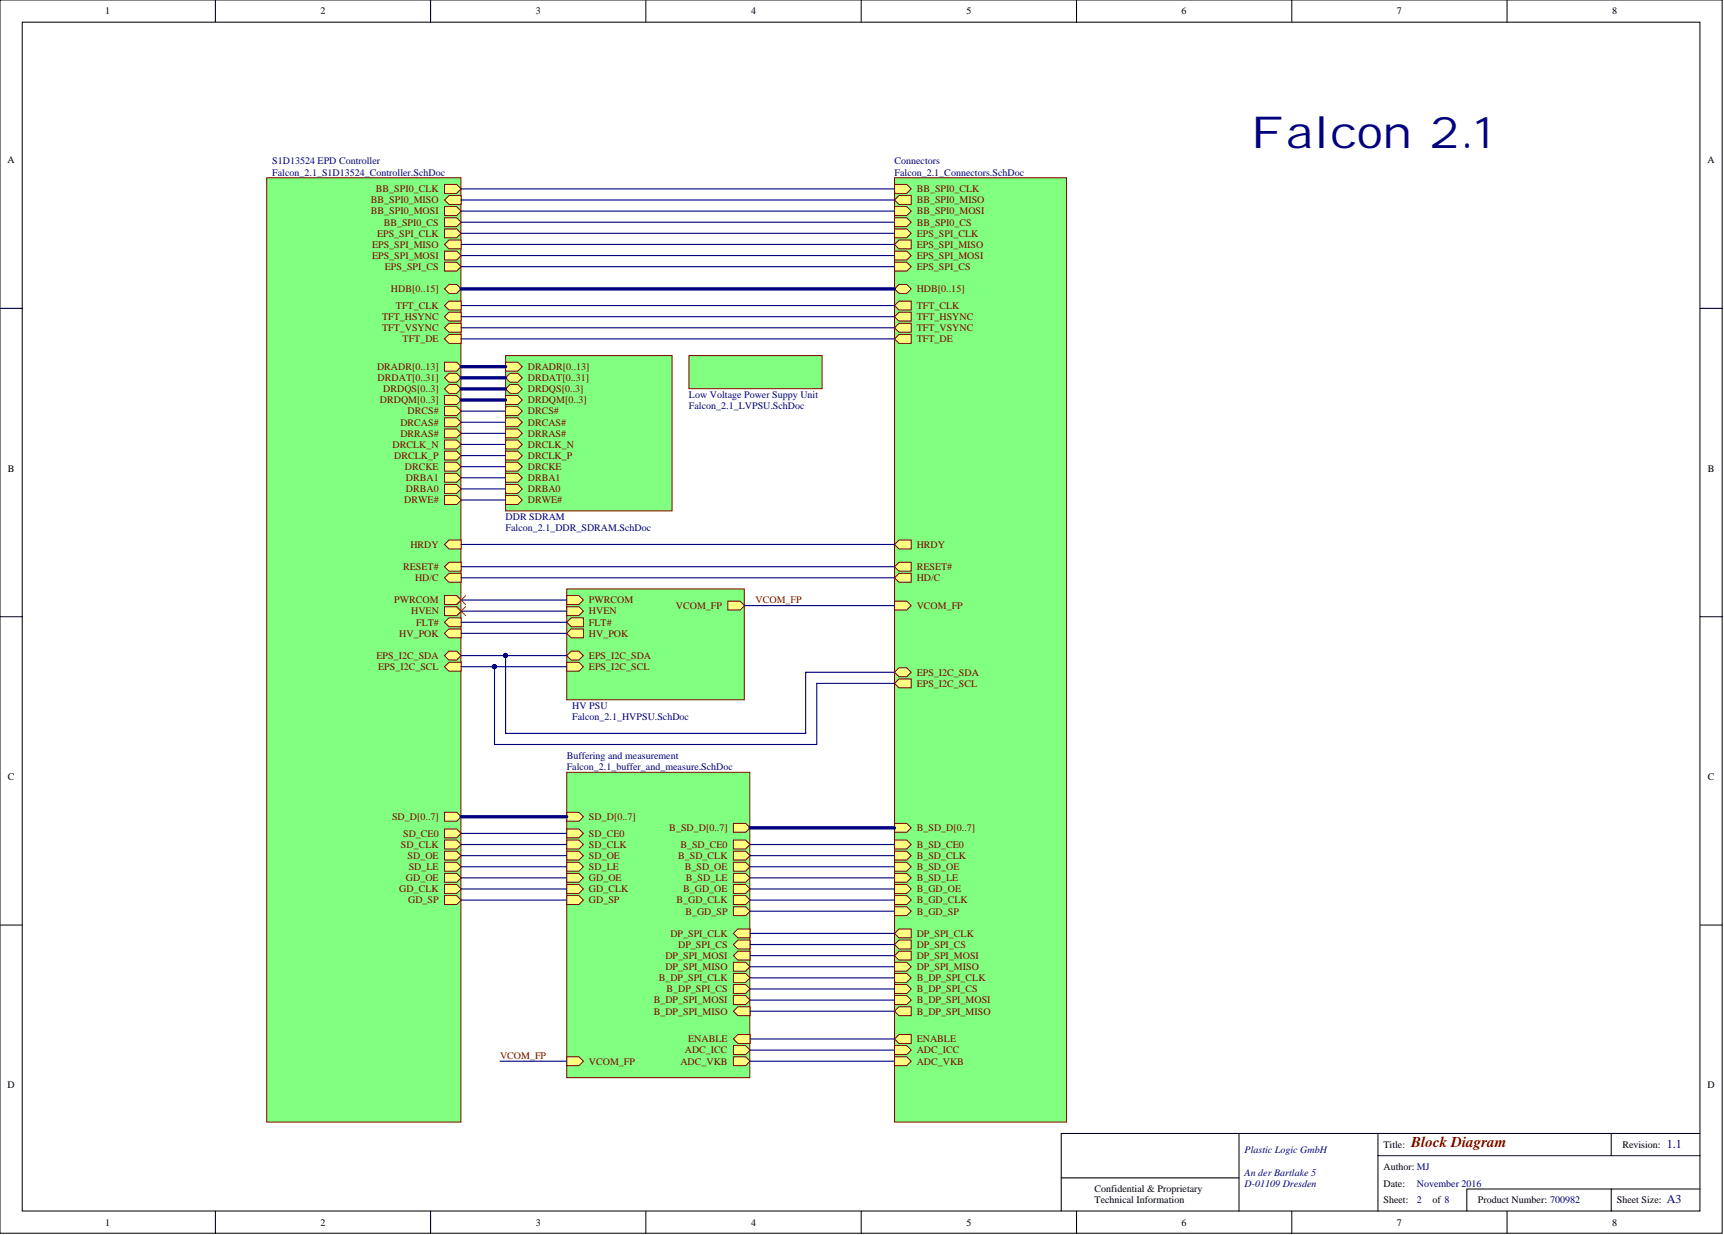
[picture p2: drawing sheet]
<svg xmlns="http://www.w3.org/2000/svg" width="393mm" height="282mm" viewBox="0 0 393 282" stroke-linecap="round" stroke-linejoin="round" font-family="sans-serif">
<defs><g id="words">
<text font-size="10.1" fill="#000080" x="285.2" y="33.7">Falcon 2.1</text>
<text font-size="3.4" fill="#800000" x="322" y="261.7">Block Diagram</text>
<g font-size="2.7" fill="#000080">
<text x="380.3" y="261.9">1.1</text>
<text x="380.3" y="274.6">A3</text>
</g>
<g font-size="2.3">
<text x="24" y="3.3">1</text>
<text x="73.1" y="3.3">2</text>
<text x="122.2" y="3.3">3</text>
<text x="171.3" y="3.3">4</text>
<text x="220.5" y="3.3">5</text>
<text x="269.6" y="3.3">6</text>
<text x="318.7" y="3.3">7</text>
<text x="367.8" y="3.3">8</text>
<text x="1.7" y="37.2">A</text>
<text x="389.6" y="37.2">A</text>
<text x="1.8" y="107.6">B</text>
<text x="389.7" y="107.6">B</text>
<text x="1.8" y="178">C</text>
<text x="389.7" y="178">C</text>
<text x="1.7" y="248.4">D</text>
<text x="389.6" y="248.4">D</text>
<text x="315.7" y="262">Title:</text>
<text x="370.2" y="262">Revision:</text>
<text x="315.7" y="267.1">Author: MJ</text>
<text x="249.7" y="272.1">Confidential &amp; Proprietary</text>
<text x="249.7" y="274.7">Technical Information</text>
<text x="315.7" y="270.9">Date:</text>
<text x="315.7" y="274.7">Sheet:</text>
<text x="326.8" y="274.7">of 8</text>
<text x="337.2" y="274.7">Product Number: 700982</text>
<text x="368.9" y="274.7">Sheet Size:</text>
<text x="24" y="279.7">1</text>
<text x="73.1" y="279.7">2</text>
<text x="122.2" y="279.7">3</text>
<text x="171.3" y="279.7">4</text>
<text x="220.5" y="279.7">5</text>
<text x="269.6" y="279.7">6</text>
<text x="318.7" y="279.7">7</text>
<text x="367.8" y="279.7">8</text>
</g>
<g font-size="2.3" fill="#000080">
<text x="62.1" y="37.5">S1D13524 EPD Controller</text>
<text x="62.1" y="40.1">Falcon_2.1_S1D13524_Controller.SchDoc</text>
<text x="204.1" y="37.5">Connectors</text>
<text x="204.1" y="40.1">Falcon_2.1_Connectors.SchDoc</text>
<text x="157.2" y="90.8">Low Voltage Power Suppy Unit</text>
<text x="157.2" y="93.3">Falcon_2.1_LVPSU.SchDoc</text>
<text x="115.4" y="118.7">DDR SDRAM</text>
<text x="115.4" y="121.2">Falcon_2.1_DDR_SDRAM.SchDoc</text>
<text x="130.6" y="161.8">HV PSU</text>
<text x="130.6" y="164.3">Falcon_2.1_HVPSU.SchDoc</text>
<text x="129.3" y="173.2">Buffering and measurement</text>
<text x="129.3" y="175.8">Falcon_2.1_buffer_and_measure.SchDoc</text>
<text x="284" y="263.3">Plastic Logic GmbH</text>
<text x="284" y="268.3">An der Bartlake 5</text>
<text x="284" y="270.9">D-01109 Dresden</text>
<text x="323.3" y="274.7">2</text>
<text x="323.3" y="270.9">November 2016</text>
</g>
<g font-size="2.3" fill="#800000">
<text x="84.6" y="46.4">BB_SPI0_MISO</text>
<text x="85.8" y="43.9">BB_SPI0_CLK</text>
<text x="209.2" y="46.4">BB_SPI0_MISO</text>
<text x="209.2" y="43.9">BB_SPI0_CLK</text>
<text x="84.6" y="48.9">BB_SPI0_MOSI</text>
<text x="87.6" y="51.5">BB_SPI0_CS</text>
<text x="209.2" y="48.9">BB_SPI0_MOSI</text>
<text x="209.2" y="51.5">BB_SPI0_CS</text>
<text x="84.9" y="56.6">EPS_SPI_MISO</text>
<text x="84.9" y="59.1">EPS_SPI_MOSI</text>
<text x="86" y="54">EPS_SPI_CLK</text>
<text x="209.2" y="56.6">EPS_SPI_MISO</text>
<text x="209.2" y="54">EPS_SPI_CLK</text>
<text x="209.2" y="59.1">EPS_SPI_MOSI</text>
<text x="87.8" y="61.6">EPS_SPI_CS</text>
<text x="209.2" y="61.6">EPS_SPI_CS</text>
<text x="89.2" y="66.7">HDB[0..15]</text>
<text x="90.3" y="70.5">TFT_CLK</text>
<text x="209.2" y="66.7">HDB[0..15]</text>
<text x="209.2" y="70.5">TFT_CLK</text>
<text x="87.2" y="73">TFT_HSYNC</text>
<text x="87.2" y="75.6">TFT_VSYNC</text>
<text x="209.2" y="73">TFT_HSYNC</text>
<text x="209.2" y="75.6">TFT_VSYNC</text>
<text x="91.9" y="78.1">TFT_DE</text>
<text x="209.2" y="78.1">TFT_DE</text>
<text x="86" y="84.5">DRADR[0..13]</text>
<text x="86.2" y="87">DRDAT[0..31]</text>
<text x="87.4" y="89.5">DRDQS[0..3]</text>
<text x="120.4" y="84.5">DRADR[0..13]</text>
<text x="120.4" y="87">DRDAT[0..31]</text>
<text x="120.4" y="89.5">DRDQS[0..3]</text>
<text x="86.7" y="92.1">DRDQM[0..3]</text>
<text x="93" y="94.6">DRCS#</text>
<text x="120.4" y="92.1">DRDQM[0..3]</text>
<text x="120.4" y="94.6">DRCS#</text>
<text x="91.4" y="97.1">DRCAS#</text>
<text x="91.4" y="99.7">DRRAS#</text>
<text x="120.4" y="97.1">DRCAS#</text>
<text x="120.4" y="99.7">DRRAS#</text>
<text x="89.6" y="102.2">DRCLK_N</text>
<text x="90" y="104.7">DRCLK_P</text>
<text x="92.4" y="107.3">DRCKE</text>
<text x="120.4" y="102.2">DRCLK_N</text>
<text x="120.4" y="104.7">DRCLK_P</text>
<text x="120.4" y="107.3">DRCKE</text>
<text x="92.6" y="109.8">DRBA1</text>
<text x="92.6" y="112.3">DRBA0</text>
<text x="120.4" y="109.8">DRBA1</text>
<text x="120.4" y="112.3">DRBA0</text>
<text x="92.2" y="114.9">DRWE#</text>
<text x="120.4" y="114.9">DRWE#</text>
<text x="93.6" y="125">HRDY</text>
<text x="209.2" y="125">HRDY</text>
<text x="92" y="130.1">RESET#</text>
<text x="209.2" y="130.1">RESET#</text>
<text x="90" y="137.7">PWRCOM</text>
<text x="94.7" y="132.6">HD/C</text>
<text x="134.4" y="137.7">PWRCOM</text>
<text x="172.4" y="137.7">VCOM_FP</text>
<text x="209.2" y="132.6">HD/C</text>
<text x="93.8" y="140.2">HVEN</text>
<text x="94.9" y="142.8">FLT#</text>
<text x="134.4" y="140.2">HVEN</text>
<text x="134.4" y="142.8">FLT#</text>
<text x="154.2" y="139">VCOM_FP</text>
<text x="209.2" y="139">VCOM_FP</text>
<text x="91.1" y="145.3">HV_POK</text>
<text x="134.4" y="145.3">HV_POK</text>
<text x="85.9" y="150.4">EPS_I2C_SDA</text>
<text x="86.3" y="152.9">EPS_I2C_SCL</text>
<text x="134.4" y="152.9">EPS_I2C_SCL</text>
<text x="134.4" y="150.4">EPS_I2C_SDA</text>
<text x="209.2" y="154.2">EPS_I2C_SDA</text>
<text x="209.2" y="156.7">EPS_I2C_SCL</text>
<text x="89.5" y="187.2">SD_D[0..7]</text>
<text x="92" y="191">SD_CE0</text>
<text x="134.4" y="187.2">SD_D[0..7]</text>
<text x="134.4" y="191">SD_CE0</text>
<text x="152.7" y="189.7">B_SD_D[0..7]</text>
<text x="209.2" y="189.7">B_SD_D[0..7]</text>
<text x="91.5" y="193.5">SD_CLK</text>
<text x="93" y="196">SD_OE</text>
<text x="134.4" y="193.5">SD_CLK</text>
<text x="134.4" y="196">SD_OE</text>
<text x="154.7" y="196">B_SD_CLK</text>
<text x="155.2" y="193.5">B_SD_CE0</text>
<text x="209.2" y="196">B_SD_CLK</text>
<text x="209.2" y="193.5">B_SD_CE0</text>
<text x="91.1" y="203.7">GD_CLK</text>
<text x="92.6" y="201.1">GD_OE</text>
<text x="93.3" y="198.6">SD_LE</text>
<text x="134.4" y="198.6">SD_LE</text>
<text x="134.4" y="201.1">GD_OE</text>
<text x="134.4" y="203.7">GD_CLK</text>
<text x="155.9" y="203.7">B_GD_OE</text>
<text x="156.3" y="198.6">B_SD_OE</text>
<text x="156.5" y="201.1">B_SD_LE</text>
<text x="209.2" y="201.1">B_SD_LE</text>
<text x="209.2" y="203.7">B_GD_OE</text>
<text x="209.2" y="198.6">B_SD_OE</text>
<text x="93.1" y="206.2">GD_SP</text>
<text x="134.4" y="206.2">GD_SP</text>
<text x="154.4" y="206.2">B_GD_CLK</text>
<text x="156.4" y="208.7">B_GD_SP</text>
<text x="209.2" y="206.2">B_GD_CLK</text>
<text x="209.2" y="208.7">B_GD_SP</text>
<text x="153" y="213.8">DP_SPI_CLK</text>
<text x="209.2" y="213.8">DP_SPI_CLK</text>
<text x="151.8" y="218.9">DP_SPI_MOSI</text>
<text x="151.8" y="221.4">DP_SPI_MISO</text>
<text x="154.7" y="216.3">DP_SPI_CS</text>
<text x="209.2" y="216.3">DP_SPI_CS</text>
<text x="209.2" y="218.9">DP_SPI_MOSI</text>
<text x="209.2" y="221.4">DP_SPI_MISO</text>
<text x="150.3" y="223.9">B_DP_SPI_CLK</text>
<text x="152.1" y="226.5">B_DP_SPI_CS</text>
<text x="209.2" y="223.9">B_DP_SPI_CLK</text>
<text x="209.2" y="226.5">B_DP_SPI_CS</text>
<text x="149.2" y="229">B_DP_SPI_MOSI</text>
<text x="149.2" y="231.6">B_DP_SPI_MISO</text>
<text x="209.2" y="229">B_DP_SPI_MOSI</text>
<text x="209.2" y="231.6">B_DP_SPI_MISO</text>
<text x="157" y="237.9">ENABLE</text>
<text x="209.2" y="237.9">ENABLE</text>
<text x="114.1" y="241.7">VCOM_FP</text>
<text x="134.4" y="243">VCOM_FP</text>
<text x="155.2" y="243">ADC_VKB</text>
<text x="156.3" y="240.4">ADC_ICC</text>
<text x="209.2" y="240.4">ADC_ICC</text>
<text x="209.2" y="243">ADC_VKB</text>
</g>
</g></defs>
<g fill="#fff" stroke="#000" stroke-width=".23">
<path d="M0 0h392.9v281.5h-392.9z"/>
<path d="M5.1 5.1h382.8v271.3h-382.8z"/>
</g>
<g fill="none" stroke="#000" stroke-width=".23">
<path d="M49.1 0v5.1M98.2 0v5.1M147.4 0v5.1M196.5 0v5.1M245.6 0v5.1M294.7 0v5.1M343.8 0v5.1M0 70.4h5.1M387.9 70.4h5.1M0 140.8h5.1M387.9 140.8h5.1M0 211.1h5.1"/>
<path d="M387.9 211.1h5.1M282.7 258.7v17.7M314.4 258.7v17.7M367.6 258.7v5.1M387.9 258.7h-145.8v17.7M49.1 276.4v5.1M98.2 276.4v5.1M147.4 276.4v5.1M196.5 276.4v5.1M242.1 268.8h40.6M245.6 276.4v5.1M294.7 276.4v5.1"/>
<path d="M314.4 263.8h73.5M343.8 276.4v5.1M367.6 271.4h-32.9v5M387.9 271.4h-20.3v5"/>
</g>
<path d="M249.7 270.1h25.3v5h-25.3z" fill="#fff" stroke="#fff" stroke-width=".23"/>
<g fill="#80ff80" stroke="#800000" stroke-width=".23">
<path d="M157.2 81.2h30.4v7.5h-30.4z"/>
<path d="M115.4 81.2h37.9v35.4h-37.9z"/>
</g>
<path d="M115.4 82.7h2.7l1.1 1-1.1 1h-2.7z" fill-rule="evenodd" fill="#ffff80"/>
<path d="M115.4 82.7h2.7l1.1 1-1.1 1h-2.7z" fill="none" stroke="#800000" stroke-width=".23"/>
<path d="M116.4 85.2h1.7l1.1 1-1.1 1h-1.7l-1-1z" fill-rule="evenodd" fill="#ffff80"/>
<path d="M116.4 85.2h1.7l1.1 1-1.1 1h-1.7l-1-1z" fill="none" stroke="#800000" stroke-width=".23"/>
<path d="M116.4 87.7h1.7l1.1 1.1-1.1 1h-1.7l-1-1z" fill-rule="evenodd" fill="#ffff80"/>
<path d="M116.4 87.7h1.7l1.1 1.1-1.1 1h-1.7l-1-1z" fill="none" stroke="#800000" stroke-width=".23"/>
<path d="M115.4 90.3h2.7l1.1 1-1.1 1h-2.7z" fill-rule="evenodd" fill="#ffff80"/>
<path d="M115.4 90.3h2.7l1.1 1-1.1 1h-2.7z" fill="none" stroke="#800000" stroke-width=".23"/>
<path d="M115.4 92.8h2.7l1.1 1-1.1 1h-2.7z" fill-rule="evenodd" fill="#ffff80"/>
<path d="M115.4 92.8h2.7l1.1 1-1.1 1h-2.7z" fill="none" stroke="#800000" stroke-width=".23"/>
<path d="M115.4 95.4h2.7l1.1 1-1.1 1h-2.7z" fill-rule="evenodd" fill="#ffff80"/>
<path d="M115.4 95.4h2.7l1.1 1-1.1 1h-2.7z" fill="none" stroke="#800000" stroke-width=".23"/>
<path d="M115.4 97.9h2.7l1.1 1-1.1 1h-2.7z" fill-rule="evenodd" fill="#ffff80"/>
<path d="M115.4 97.9h2.7l1.1 1-1.1 1h-2.7z" fill="none" stroke="#800000" stroke-width=".23"/>
<path d="M115.4 100.4h2.7l1.1 1-1.1 1.1h-2.7z" fill-rule="evenodd" fill="#ffff80"/>
<path d="M115.4 100.4h2.7l1.1 1-1.1 1.1h-2.7z" fill="none" stroke="#800000" stroke-width=".23"/>
<path d="M115.4 103h2.7l1.1 1-1.1 1h-2.7z" fill-rule="evenodd" fill="#ffff80"/>
<path d="M115.4 103h2.7l1.1 1-1.1 1h-2.7z" fill="none" stroke="#800000" stroke-width=".23"/>
<path d="M115.4 105.5h2.7l1.1 1-1.1 1h-2.7z" fill-rule="evenodd" fill="#ffff80"/>
<path d="M115.4 105.5h2.7l1.1 1-1.1 1h-2.7z" fill="none" stroke="#800000" stroke-width=".23"/>
<path d="M115.4 108h2.7l1.1 1.1-1.1 1h-2.7z" fill-rule="evenodd" fill="#ffff80"/>
<path d="M115.4 108h2.7l1.1 1.1-1.1 1h-2.7z" fill="none" stroke="#800000" stroke-width=".23"/>
<path d="M115.4 110.6h2.7l1.1 1-1.1 1h-2.7z" fill-rule="evenodd" fill="#ffff80"/>
<path d="M115.4 110.6h2.7l1.1 1-1.1 1h-2.7z" fill="none" stroke="#800000" stroke-width=".23"/>
<path d="M115.4 113.1h2.7l1.1 1-1.1 1h-2.7z" fill-rule="evenodd" fill="#ffff80"/>
<path d="M115.4 113.1h2.7l1.1 1-1.1 1h-2.7z" fill="none" stroke="#800000" stroke-width=".23"/>
<path d="M60.8 40.6h44.4v215.5h-44.4z" fill="#80ff80" stroke="#800000" stroke-width=".23"/>
<path d="M101.4 185.4h2.8l1 1-1 1h-2.8z" fill-rule="evenodd" fill="#ffff80"/>
<path d="M101.4 185.4h2.8l1 1-1 1h-2.8z" fill="none" stroke="#800000" stroke-width=".23"/>
<path d="M101.4 191.7h2.8l1 1-1 1.1h-2.8z" fill-rule="evenodd" fill="#ffff80"/>
<path d="M101.4 191.7h2.8l1 1-1 1.1h-2.8z" fill="none" stroke="#800000" stroke-width=".23"/>
<path d="M101.4 189.2h2.8l1 1-1 1h-2.8z" fill-rule="evenodd" fill="#ffff80"/>
<path d="M101.4 189.2h2.8l1 1-1 1h-2.8z" fill="none" stroke="#800000" stroke-width=".23"/>
<path d="M101.4 196.8h2.8l1 1-1 1h-2.8z" fill-rule="evenodd" fill="#ffff80"/>
<path d="M101.4 196.8h2.8l1 1-1 1h-2.8z" fill="none" stroke="#800000" stroke-width=".23"/>
<path d="M101.4 199.3h2.8l1 1.1-1 1h-2.8z" fill-rule="evenodd" fill="#ffff80"/>
<path d="M101.4 199.3h2.8l1 1.1-1 1h-2.8z" fill="none" stroke="#800000" stroke-width=".23"/>
<path d="M101.4 201.9h2.8l1 1-1 1h-2.8z" fill-rule="evenodd" fill="#ffff80"/>
<path d="M101.4 201.9h2.8l1 1-1 1h-2.8z" fill="none" stroke="#800000" stroke-width=".23"/>
<path d="M101.4 194.3h2.8l1 1-1 1h-2.8z" fill-rule="evenodd" fill="#ffff80"/>
<path d="M101.4 194.3h2.8l1 1-1 1h-2.8z" fill="none" stroke="#800000" stroke-width=".23"/>
<path d="M101.4 204.4h2.8l1 1-1 1h-2.8z" fill-rule="evenodd" fill="#ffff80"/>
<path d="M101.4 204.4h2.8l1 1-1 1h-2.8z" fill="none" stroke="#800000" stroke-width=".23"/>
<path d="M101.4 82.7h2.8l1 1-1 1h-2.8z" fill-rule="evenodd" fill="#ffff80"/>
<path d="M101.4 82.7h2.8l1 1-1 1h-2.8z" fill="none" stroke="#800000" stroke-width=".23"/>
<path d="M102.4 85.2h1.8l1 1-1 1h-1.8l-1-1z" fill-rule="evenodd" fill="#ffff80"/>
<path d="M102.4 85.2h1.8l1 1-1 1h-1.8l-1-1z" fill="none" stroke="#800000" stroke-width=".23"/>
<path d="M102.4 87.7h1.8l1 1.1-1 1h-1.8l-1-1z" fill-rule="evenodd" fill="#ffff80"/>
<path d="M102.4 87.7h1.8l1 1.1-1 1h-1.8l-1-1z" fill="none" stroke="#800000" stroke-width=".23"/>
<path d="M101.4 90.3h2.8l1 1-1 1h-2.8z" fill-rule="evenodd" fill="#ffff80"/>
<path d="M101.4 90.3h2.8l1 1-1 1h-2.8z" fill="none" stroke="#800000" stroke-width=".23"/>
<path d="M101.4 92.8h2.8l1 1-1 1h-2.8z" fill-rule="evenodd" fill="#ffff80"/>
<path d="M101.4 92.8h2.8l1 1-1 1h-2.8z" fill="none" stroke="#800000" stroke-width=".23"/>
<path d="M101.4 95.4h2.8l1 1-1 1h-2.8z" fill-rule="evenodd" fill="#ffff80"/>
<path d="M101.4 95.4h2.8l1 1-1 1h-2.8z" fill="none" stroke="#800000" stroke-width=".23"/>
<path d="M101.4 97.9h2.8l1 1-1 1h-2.8z" fill-rule="evenodd" fill="#ffff80"/>
<path d="M101.4 97.9h2.8l1 1-1 1h-2.8z" fill="none" stroke="#800000" stroke-width=".23"/>
<path d="M101.4 113.1h2.8l1 1-1 1h-2.8z" fill-rule="evenodd" fill="#ffff80"/>
<path d="M101.4 113.1h2.8l1 1-1 1h-2.8z" fill="none" stroke="#800000" stroke-width=".23"/>
<path d="M101.4 100.4h2.8l1 1-1 1.1h-2.8z" fill-rule="evenodd" fill="#ffff80"/>
<path d="M101.4 100.4h2.8l1 1-1 1.1h-2.8z" fill="none" stroke="#800000" stroke-width=".23"/>
<path d="M101.4 103h2.8l1 1-1 1h-2.8z" fill-rule="evenodd" fill="#ffff80"/>
<path d="M101.4 103h2.8l1 1-1 1h-2.8z" fill="none" stroke="#800000" stroke-width=".23"/>
<path d="M101.4 105.5h2.8l1 1-1 1h-2.8z" fill-rule="evenodd" fill="#ffff80"/>
<path d="M101.4 105.5h2.8l1 1-1 1h-2.8z" fill="none" stroke="#800000" stroke-width=".23"/>
<path d="M101.4 108h2.8l1 1.1-1 1h-2.8z" fill-rule="evenodd" fill="#ffff80"/>
<path d="M101.4 108h2.8l1 1.1-1 1h-2.8z" fill="none" stroke="#800000" stroke-width=".23"/>
<path d="M101.4 110.6h2.8l1 1-1 1h-2.8z" fill-rule="evenodd" fill="#ffff80"/>
<path d="M101.4 110.6h2.8l1 1-1 1h-2.8z" fill="none" stroke="#800000" stroke-width=".23"/>
<path d="M102.4 151.2h2.8v2h-2.8l-1-1z" fill-rule="evenodd" fill="#ffff80"/>
<path d="M102.4 151.2h2.8v2h-2.8l-1-1z" fill="none" stroke="#800000" stroke-width=".23"/>
<path d="M102.4 148.6h1.8l1 1-1 1h-1.8l-1-1z" fill-rule="evenodd" fill="#ffff80"/>
<path d="M102.4 148.6h1.8l1 1-1 1h-1.8l-1-1z" fill="none" stroke="#800000" stroke-width=".23"/>
<path d="M102.4 123.3h2.8v2h-2.8l-1-1z" fill-rule="evenodd" fill="#ffff80"/>
<path d="M102.4 123.3h2.8v2h-2.8l-1-1z" fill="none" stroke="#800000" stroke-width=".23"/>
<path d="M102.4 128.3h2.8v2.1h-2.8l-1-1.1z" fill-rule="evenodd" fill="#ffff80"/>
<path d="M102.4 128.3h2.8v2.1h-2.8l-1-1.1z" fill="none" stroke="#800000" stroke-width=".23"/>
<path d="M102.4 64.9h1.8l1 1-1 1.1h-1.8l-1-1.1z" fill-rule="evenodd" fill="#ffff80"/>
<path d="M102.4 64.9h1.8l1 1-1 1.1h-1.8l-1-1.1z" fill="none" stroke="#800000" stroke-width=".23"/>
<path d="M102.4 143.5h2.8v2.1h-2.8l-1-1z" fill-rule="evenodd" fill="#ffff80"/>
<path d="M102.4 143.5h2.8v2.1h-2.8l-1-1z" fill="none" stroke="#800000" stroke-width=".23"/>
<path d="M101.4 135.9h2.8l1 1.1-1 1h-2.8z" fill-rule="evenodd" fill="#ffff80"/>
<path d="M101.4 135.9h2.8l1 1.1-1 1h-2.8z" fill="none" stroke="#800000" stroke-width=".23"/>
<path d="M101.4 138.5h2.8l1 1-1 1h-2.8z" fill-rule="evenodd" fill="#ffff80"/>
<path d="M101.4 138.5h2.8l1 1-1 1h-2.8z" fill="none" stroke="#800000" stroke-width=".23"/>
<path d="M102.4 130.9h2.8v2h-2.8l-1-1z" fill-rule="evenodd" fill="#ffff80"/>
<path d="M102.4 130.9h2.8v2h-2.8l-1-1z" fill="none" stroke="#800000" stroke-width=".23"/>
<path d="M102.4 68.7h2.8v2.1h-2.8l-1-1.1z" fill-rule="evenodd" fill="#ffff80"/>
<path d="M102.4 68.7h2.8v2.1h-2.8l-1-1.1z" fill="none" stroke="#800000" stroke-width=".23"/>
<path d="M102.4 71.3h2.8v2h-2.8l-1-1z" fill-rule="evenodd" fill="#ffff80"/>
<path d="M102.4 71.3h2.8v2h-2.8l-1-1z" fill="none" stroke="#800000" stroke-width=".23"/>
<path d="M102.4 73.8h2.8v2h-2.8l-1-1z" fill-rule="evenodd" fill="#ffff80"/>
<path d="M102.4 73.8h2.8v2h-2.8l-1-1z" fill="none" stroke="#800000" stroke-width=".23"/>
<path d="M102.4 76.3h2.8v2.1h-2.8l-1-1.1z" fill-rule="evenodd" fill="#ffff80"/>
<path d="M102.4 76.3h2.8v2.1h-2.8l-1-1.1z" fill="none" stroke="#800000" stroke-width=".23"/>
<path d="M102.4 141h2.8v2h-2.8l-1-1z" fill-rule="evenodd" fill="#ffff80"/>
<path d="M102.4 141h2.8v2h-2.8l-1-1z" fill="none" stroke="#800000" stroke-width=".23"/>
<path d="M102.4 44.6h2.8v2.1h-2.8l-1-1.1z" fill-rule="evenodd" fill="#ffff80"/>
<path d="M102.4 44.6h2.8v2.1h-2.8l-1-1.1z" fill="none" stroke="#800000" stroke-width=".23"/>
<path d="M101.4 42.1h2.8l1 1-1 1h-2.8z" fill-rule="evenodd" fill="#ffff80"/>
<path d="M101.4 42.1h2.8l1 1-1 1h-2.8z" fill="none" stroke="#800000" stroke-width=".23"/>
<path d="M101.4 47.2h2.8l1 1-1 1h-2.8z" fill-rule="evenodd" fill="#ffff80"/>
<path d="M101.4 47.2h2.8l1 1-1 1h-2.8z" fill="none" stroke="#800000" stroke-width=".23"/>
<path d="M101.4 49.7h2.8l1 1-1 1h-2.8z" fill-rule="evenodd" fill="#ffff80"/>
<path d="M101.4 49.7h2.8l1 1-1 1h-2.8z" fill="none" stroke="#800000" stroke-width=".23"/>
<path d="M102.4 54.8h2.8v2h-2.8l-1-1z" fill-rule="evenodd" fill="#ffff80"/>
<path d="M102.4 54.8h2.8v2h-2.8l-1-1z" fill="none" stroke="#800000" stroke-width=".23"/>
<path d="M101.4 52.2h2.8l1 1.1-1 1h-2.8z" fill-rule="evenodd" fill="#ffff80"/>
<path d="M101.4 52.2h2.8l1 1.1-1 1h-2.8z" fill="none" stroke="#800000" stroke-width=".23"/>
<path d="M101.4 57.3h2.8l1 1-1 1h-2.8z" fill-rule="evenodd" fill="#ffff80"/>
<path d="M101.4 57.3h2.8l1 1-1 1h-2.8z" fill="none" stroke="#800000" stroke-width=".23"/>
<path d="M101.4 59.8h2.8l1 1.1-1 1h-2.8z" fill-rule="evenodd" fill="#ffff80"/>
<path d="M101.4 59.8h2.8l1 1.1-1 1h-2.8z" fill="none" stroke="#800000" stroke-width=".23"/>
<path d="M129.3 134.4h40.5v25.3h-40.5z" fill="#80ff80" stroke="#800000" stroke-width=".23"/>
<path d="M130.3 143.5h2.8v2.1h-2.8l-1-1z" fill-rule="evenodd" fill="#ffff80"/>
<path d="M130.3 143.5h2.8v2.1h-2.8l-1-1z" fill="none" stroke="#800000" stroke-width=".23"/>
<path d="M129.3 151.2h2.8l1 1-1 1h-2.8z" fill-rule="evenodd" fill="#ffff80"/>
<path d="M129.3 151.2h2.8l1 1-1 1h-2.8z" fill="none" stroke="#800000" stroke-width=".23"/>
<path d="M130.3 148.6h1.8l1 1-1 1h-1.8l-1-1z" fill-rule="evenodd" fill="#ffff80"/>
<path d="M130.3 148.6h1.8l1 1-1 1h-1.8l-1-1z" fill="none" stroke="#800000" stroke-width=".23"/>
<path d="M166.1 137.2h2.8l1 1-1 1h-2.8z" fill-rule="evenodd" fill="#ffff80"/>
<path d="M166.1 137.2h2.8l1 1-1 1h-2.8z" fill="none" stroke="#800000" stroke-width=".23"/>
<path d="M129.3 135.9h2.8l1 1.1-1 1h-2.8z" fill-rule="evenodd" fill="#ffff80"/>
<path d="M129.3 135.9h2.8l1 1.1-1 1h-2.8z" fill="none" stroke="#800000" stroke-width=".23"/>
<path d="M129.3 138.5h2.8l1 1-1 1h-2.8z" fill-rule="evenodd" fill="#ffff80"/>
<path d="M129.3 138.5h2.8l1 1-1 1h-2.8z" fill="none" stroke="#800000" stroke-width=".23"/>
<path d="M130.3 141h2.8v2h-2.8l-1-1z" fill-rule="evenodd" fill="#ffff80"/>
<path d="M130.3 141h2.8v2h-2.8l-1-1z" fill="none" stroke="#800000" stroke-width=".23"/>
<path d="M204.1 40.6h39.2v215.5h-39.2z" fill="#80ff80" stroke="#800000" stroke-width=".23"/>
<path d="M205.1 155h2.8v2h-2.8l-1-1z" fill-rule="evenodd" fill="#ffff80"/>
<path d="M205.1 155h2.8v2h-2.8l-1-1z" fill="none" stroke="#800000" stroke-width=".23"/>
<path d="M205.1 152.4h1.8l1 1-1 1.1h-1.8l-1-1.1z" fill-rule="evenodd" fill="#ffff80"/>
<path d="M205.1 152.4h1.8l1 1-1 1.1h-1.8l-1-1.1z" fill="none" stroke="#800000" stroke-width=".23"/>
<path d="M205.1 123.3h2.8v2h-2.8l-1-1z" fill-rule="evenodd" fill="#ffff80"/>
<path d="M205.1 123.3h2.8v2h-2.8l-1-1z" fill="none" stroke="#800000" stroke-width=".23"/>
<path d="M204.1 137.2h2.8l1 1-1 1h-2.8z" fill-rule="evenodd" fill="#ffff80"/>
<path d="M204.1 137.2h2.8l1 1-1 1h-2.8z" fill="none" stroke="#800000" stroke-width=".23"/>
<path d="M205.1 128.3h2.8v2.1h-2.8l-1-1.1z" fill-rule="evenodd" fill="#ffff80"/>
<path d="M205.1 128.3h2.8v2.1h-2.8l-1-1.1z" fill="none" stroke="#800000" stroke-width=".23"/>
<path d="M205.1 64.9h1.8l1 1-1 1.1h-1.8l-1-1.1z" fill-rule="evenodd" fill="#ffff80"/>
<path d="M205.1 64.9h1.8l1 1-1 1.1h-1.8l-1-1.1z" fill="none" stroke="#800000" stroke-width=".23"/>
<path d="M205.1 130.9h2.8v2h-2.8l-1-1z" fill-rule="evenodd" fill="#ffff80"/>
<path d="M205.1 130.9h2.8v2h-2.8l-1-1z" fill="none" stroke="#800000" stroke-width=".23"/>
<path d="M205.1 68.7h2.8v2.1h-2.8l-1-1.1z" fill-rule="evenodd" fill="#ffff80"/>
<path d="M205.1 68.7h2.8v2.1h-2.8l-1-1.1z" fill="none" stroke="#800000" stroke-width=".23"/>
<path d="M205.1 71.3h2.8v2h-2.8l-1-1z" fill-rule="evenodd" fill="#ffff80"/>
<path d="M205.1 71.3h2.8v2h-2.8l-1-1z" fill="none" stroke="#800000" stroke-width=".23"/>
<path d="M205.1 73.8h2.8v2h-2.8l-1-1z" fill-rule="evenodd" fill="#ffff80"/>
<path d="M205.1 73.8h2.8v2h-2.8l-1-1z" fill="none" stroke="#800000" stroke-width=".23"/>
<path d="M205.1 76.3h2.8v2.1h-2.8l-1-1.1z" fill-rule="evenodd" fill="#ffff80"/>
<path d="M205.1 76.3h2.8v2.1h-2.8l-1-1.1z" fill="none" stroke="#800000" stroke-width=".23"/>
<path d="M205.1 44.6h2.8v2.1h-2.8l-1-1.1z" fill-rule="evenodd" fill="#ffff80"/>
<path d="M205.1 44.6h2.8v2.1h-2.8l-1-1.1z" fill="none" stroke="#800000" stroke-width=".23"/>
<path d="M204.1 42.1h2.8l1 1-1 1h-2.8z" fill-rule="evenodd" fill="#ffff80"/>
<path d="M204.1 42.1h2.8l1 1-1 1h-2.8z" fill="none" stroke="#800000" stroke-width=".23"/>
<path d="M204.1 47.2h2.8l1 1-1 1h-2.8z" fill-rule="evenodd" fill="#ffff80"/>
<path d="M204.1 47.2h2.8l1 1-1 1h-2.8z" fill="none" stroke="#800000" stroke-width=".23"/>
<path d="M204.1 49.7h2.8l1 1-1 1h-2.8z" fill-rule="evenodd" fill="#ffff80"/>
<path d="M204.1 49.7h2.8l1 1-1 1h-2.8z" fill="none" stroke="#800000" stroke-width=".23"/>
<path d="M204.1 187.9h2.8l1 1-1 1.1h-2.8z" fill-rule="evenodd" fill="#ffff80"/>
<path d="M204.1 187.9h2.8l1 1-1 1.1h-2.8z" fill="none" stroke="#800000" stroke-width=".23"/>
<path d="M204.1 194.3h2.8l1 1-1 1h-2.8z" fill-rule="evenodd" fill="#ffff80"/>
<path d="M204.1 194.3h2.8l1 1-1 1h-2.8z" fill="none" stroke="#800000" stroke-width=".23"/>
<path d="M204.1 191.7h2.8l1 1-1 1.1h-2.8z" fill-rule="evenodd" fill="#ffff80"/>
<path d="M204.1 191.7h2.8l1 1-1 1.1h-2.8z" fill="none" stroke="#800000" stroke-width=".23"/>
<path d="M204.1 199.3h2.8l1 1.1-1 1h-2.8z" fill-rule="evenodd" fill="#ffff80"/>
<path d="M204.1 199.3h2.8l1 1.1-1 1h-2.8z" fill="none" stroke="#800000" stroke-width=".23"/>
<path d="M204.1 201.9h2.8l1 1-1 1h-2.8z" fill-rule="evenodd" fill="#ffff80"/>
<path d="M204.1 201.9h2.8l1 1-1 1h-2.8z" fill="none" stroke="#800000" stroke-width=".23"/>
<path d="M204.1 204.4h2.8l1 1-1 1h-2.8z" fill-rule="evenodd" fill="#ffff80"/>
<path d="M204.1 204.4h2.8l1 1-1 1h-2.8z" fill="none" stroke="#800000" stroke-width=".23"/>
<path d="M204.1 196.8h2.8l1 1-1 1h-2.8z" fill-rule="evenodd" fill="#ffff80"/>
<path d="M204.1 196.8h2.8l1 1-1 1h-2.8z" fill="none" stroke="#800000" stroke-width=".23"/>
<path d="M204.1 207h2.8l1 1-1 1h-2.8z" fill-rule="evenodd" fill="#ffff80"/>
<path d="M204.1 207h2.8l1 1-1 1h-2.8z" fill="none" stroke="#800000" stroke-width=".23"/>
<path d="M204.1 238.7h2.8l1 1-1 1h-2.8z" fill-rule="evenodd" fill="#ffff80"/>
<path d="M204.1 238.7h2.8l1 1-1 1h-2.8z" fill="none" stroke="#800000" stroke-width=".23"/>
<path d="M204.1 241.2h2.8l1 1-1 1h-2.8z" fill-rule="evenodd" fill="#ffff80"/>
<path d="M204.1 241.2h2.8l1 1-1 1h-2.8z" fill="none" stroke="#800000" stroke-width=".23"/>
<path d="M205.1 54.8h2.8v2h-2.8l-1-1z" fill-rule="evenodd" fill="#ffff80"/>
<path d="M205.1 54.8h2.8v2h-2.8l-1-1z" fill="none" stroke="#800000" stroke-width=".23"/>
<path d="M204.1 52.2h2.8l1 1.1-1 1h-2.8z" fill-rule="evenodd" fill="#ffff80"/>
<path d="M204.1 52.2h2.8l1 1.1-1 1h-2.8z" fill="none" stroke="#800000" stroke-width=".23"/>
<path d="M204.1 57.3h2.8l1 1-1 1h-2.8z" fill-rule="evenodd" fill="#ffff80"/>
<path d="M204.1 57.3h2.8l1 1-1 1h-2.8z" fill="none" stroke="#800000" stroke-width=".23"/>
<path d="M204.1 59.8h2.8l1 1.1-1 1h-2.8z" fill-rule="evenodd" fill="#ffff80"/>
<path d="M204.1 59.8h2.8l1 1.1-1 1h-2.8z" fill="none" stroke="#800000" stroke-width=".23"/>
<path d="M205.1 236.1h2.8v2h-2.8l-1-1z" fill-rule="evenodd" fill="#ffff80"/>
<path d="M205.1 236.1h2.8v2h-2.8l-1-1z" fill="none" stroke="#800000" stroke-width=".23"/>
<path d="M205.1 212h2.8v2.1h-2.8l-1-1.1z" fill-rule="evenodd" fill="#ffff80"/>
<path d="M205.1 212h2.8v2.1h-2.8l-1-1.1z" fill="none" stroke="#800000" stroke-width=".23"/>
<path d="M205.1 214.6h2.8v2h-2.8l-1-1z" fill-rule="evenodd" fill="#ffff80"/>
<path d="M205.1 214.6h2.8v2h-2.8l-1-1z" fill="none" stroke="#800000" stroke-width=".23"/>
<path d="M205.1 217.1h2.8v2h-2.8l-1-1z" fill-rule="evenodd" fill="#ffff80"/>
<path d="M205.1 217.1h2.8v2h-2.8l-1-1z" fill="none" stroke="#800000" stroke-width=".23"/>
<path d="M204.1 219.6h2.8l1 1-1 1.1h-2.8z" fill-rule="evenodd" fill="#ffff80"/>
<path d="M204.1 219.6h2.8l1 1-1 1.1h-2.8z" fill="none" stroke="#800000" stroke-width=".23"/>
<path d="M204.1 222.2h2.8l1 1-1 1h-2.8z" fill-rule="evenodd" fill="#ffff80"/>
<path d="M204.1 222.2h2.8l1 1-1 1h-2.8z" fill="none" stroke="#800000" stroke-width=".23"/>
<path d="M204.1 224.7h2.8l1 1-1 1h-2.8z" fill-rule="evenodd" fill="#ffff80"/>
<path d="M204.1 224.7h2.8l1 1-1 1h-2.8z" fill="none" stroke="#800000" stroke-width=".23"/>
<path d="M204.1 227.2h2.8l1 1.1-1 1h-2.8z" fill-rule="evenodd" fill="#ffff80"/>
<path d="M204.1 227.2h2.8l1 1.1-1 1h-2.8z" fill="none" stroke="#800000" stroke-width=".23"/>
<path d="M205.1 229.8h2.8v2h-2.8l-1-1z" fill-rule="evenodd" fill="#ffff80"/>
<path d="M205.1 229.8h2.8v2h-2.8l-1-1z" fill="none" stroke="#800000" stroke-width=".23"/>
<path d="M104.2 135.9l2 2.1M104.2 138.5l2 2M106.2 135.9l-2 2.1M106.2 138.5l-2 2" fill="none" stroke="#f00" stroke-width=".23"/>
<path d="M129.3 176.3h41.8v69.7h-41.8z" fill="#80ff80" stroke="#800000" stroke-width=".23"/>
<path d="M129.3 185.4h2.8l1 1-1 1h-2.8z" fill-rule="evenodd" fill="#ffff80"/>
<path d="M129.3 185.4h2.8l1 1-1 1h-2.8z" fill="none" stroke="#800000" stroke-width=".23"/>
<path d="M167.3 187.9h2.8l1 1-1 1.1h-2.8z" fill-rule="evenodd" fill="#ffff80"/>
<path d="M167.3 187.9h2.8l1 1-1 1.1h-2.8z" fill="none" stroke="#800000" stroke-width=".23"/>
<path d="M129.3 191.7h2.8l1 1-1 1.1h-2.8z" fill-rule="evenodd" fill="#ffff80"/>
<path d="M129.3 191.7h2.8l1 1-1 1.1h-2.8z" fill="none" stroke="#800000" stroke-width=".23"/>
<path d="M129.3 189.2h2.8l1 1-1 1h-2.8z" fill-rule="evenodd" fill="#ffff80"/>
<path d="M129.3 189.2h2.8l1 1-1 1h-2.8z" fill="none" stroke="#800000" stroke-width=".23"/>
<path d="M129.3 196.8h2.8l1 1-1 1h-2.8z" fill-rule="evenodd" fill="#ffff80"/>
<path d="M129.3 196.8h2.8l1 1-1 1h-2.8z" fill="none" stroke="#800000" stroke-width=".23"/>
<path d="M129.3 199.3h2.8l1 1.1-1 1h-2.8z" fill-rule="evenodd" fill="#ffff80"/>
<path d="M129.3 199.3h2.8l1 1.1-1 1h-2.8z" fill="none" stroke="#800000" stroke-width=".23"/>
<path d="M129.3 201.9h2.8l1 1-1 1h-2.8z" fill-rule="evenodd" fill="#ffff80"/>
<path d="M129.3 201.9h2.8l1 1-1 1h-2.8z" fill="none" stroke="#800000" stroke-width=".23"/>
<path d="M129.3 194.3h2.8l1 1-1 1h-2.8z" fill-rule="evenodd" fill="#ffff80"/>
<path d="M129.3 194.3h2.8l1 1-1 1h-2.8z" fill="none" stroke="#800000" stroke-width=".23"/>
<path d="M129.3 204.4h2.8l1 1-1 1h-2.8z" fill-rule="evenodd" fill="#ffff80"/>
<path d="M129.3 204.4h2.8l1 1-1 1h-2.8z" fill="none" stroke="#800000" stroke-width=".23"/>
<path d="M167.3 194.3h2.8l1 1-1 1h-2.8z" fill-rule="evenodd" fill="#ffff80"/>
<path d="M167.3 194.3h2.8l1 1-1 1h-2.8z" fill="none" stroke="#800000" stroke-width=".23"/>
<path d="M167.3 191.7h2.8l1 1-1 1.1h-2.8z" fill-rule="evenodd" fill="#ffff80"/>
<path d="M167.3 191.7h2.8l1 1-1 1.1h-2.8z" fill="none" stroke="#800000" stroke-width=".23"/>
<path d="M167.3 199.3h2.8l1 1.1-1 1h-2.8z" fill-rule="evenodd" fill="#ffff80"/>
<path d="M167.3 199.3h2.8l1 1.1-1 1h-2.8z" fill="none" stroke="#800000" stroke-width=".23"/>
<path d="M167.3 201.9h2.8l1 1-1 1h-2.8z" fill-rule="evenodd" fill="#ffff80"/>
<path d="M167.3 201.9h2.8l1 1-1 1h-2.8z" fill="none" stroke="#800000" stroke-width=".23"/>
<path d="M167.3 204.4h2.8l1 1-1 1h-2.8z" fill-rule="evenodd" fill="#ffff80"/>
<path d="M167.3 204.4h2.8l1 1-1 1h-2.8z" fill="none" stroke="#800000" stroke-width=".23"/>
<path d="M167.3 196.8h2.8l1 1-1 1h-2.8z" fill-rule="evenodd" fill="#ffff80"/>
<path d="M167.3 196.8h2.8l1 1-1 1h-2.8z" fill="none" stroke="#800000" stroke-width=".23"/>
<path d="M167.3 207h2.8l1 1-1 1h-2.8z" fill-rule="evenodd" fill="#ffff80"/>
<path d="M167.3 207h2.8l1 1-1 1h-2.8z" fill="none" stroke="#800000" stroke-width=".23"/>
<path d="M129.3 241.2h2.8l1 1-1 1h-2.8z" fill-rule="evenodd" fill="#ffff80"/>
<path d="M129.3 241.2h2.8l1 1-1 1h-2.8z" fill="none" stroke="#800000" stroke-width=".23"/>
<path d="M168.3 212h2.8v2.1h-2.8l-1-1.1z" fill-rule="evenodd" fill="#ffff80"/>
<path d="M168.3 212h2.8v2.1h-2.8l-1-1.1z" fill="none" stroke="#800000" stroke-width=".23"/>
<path d="M168.3 214.6h2.8v2h-2.8l-1-1z" fill-rule="evenodd" fill="#ffff80"/>
<path d="M168.3 214.6h2.8v2h-2.8l-1-1z" fill="none" stroke="#800000" stroke-width=".23"/>
<path d="M168.3 217.1h2.8v2h-2.8l-1-1z" fill-rule="evenodd" fill="#ffff80"/>
<path d="M168.3 217.1h2.8v2h-2.8l-1-1z" fill="none" stroke="#800000" stroke-width=".23"/>
<path d="M167.3 219.6h2.8l1 1-1 1.1h-2.8z" fill-rule="evenodd" fill="#ffff80"/>
<path d="M167.3 219.6h2.8l1 1-1 1.1h-2.8z" fill="none" stroke="#800000" stroke-width=".23"/>
<path d="M167.3 222.2h2.8l1 1-1 1h-2.8z" fill-rule="evenodd" fill="#ffff80"/>
<path d="M167.3 222.2h2.8l1 1-1 1h-2.8z" fill="none" stroke="#800000" stroke-width=".23"/>
<path d="M167.3 224.7h2.8l1 1-1 1h-2.8z" fill-rule="evenodd" fill="#ffff80"/>
<path d="M167.3 224.7h2.8l1 1-1 1h-2.8z" fill="none" stroke="#800000" stroke-width=".23"/>
<path d="M167.3 227.2h2.8l1 1.1-1 1h-2.8z" fill-rule="evenodd" fill="#ffff80"/>
<path d="M167.3 227.2h2.8l1 1.1-1 1h-2.8z" fill="none" stroke="#800000" stroke-width=".23"/>
<path d="M168.3 229.8h2.8v2h-2.8l-1-1z" fill-rule="evenodd" fill="#ffff80"/>
<path d="M168.3 229.8h2.8v2h-2.8l-1-1z" fill="none" stroke="#800000" stroke-width=".23"/>
<path d="M167.3 241.2h2.8l1 1-1 1h-2.8z" fill-rule="evenodd" fill="#ffff80"/>
<path d="M167.3 241.2h2.8l1 1-1 1h-2.8z" fill="none" stroke="#800000" stroke-width=".23"/>
<path d="M167.3 238.7h2.8l1 1-1 1h-2.8z" fill-rule="evenodd" fill="#ffff80"/>
<path d="M167.3 238.7h2.8l1 1-1 1h-2.8z" fill="none" stroke="#800000" stroke-width=".23"/>
<path d="M168.3 236.1h2.8v2h-2.8l-1-1z" fill-rule="evenodd" fill="#ffff80"/>
<path d="M168.3 236.1h2.8v2h-2.8l-1-1z" fill="none" stroke="#800000" stroke-width=".23"/>
<g fill="none" stroke="#000080" stroke-width=".25">
<path d="M105.2 43.1h98.9M105.2 45.6h98.9M105.2 48.2h98.9M105.2 50.7h98.9M105.2 53.3h98.9M105.2 55.8h98.9M105.2 58.3h98.9M105.2 69.7h98.9M105.2 72.3h98.9M105.2 74.8h98.9M105.2 77.3h98.9M105.2 60.9h98.9"/>
<path d="M105.2 98.9h10.2M105.2 96.4h10.2M105.2 93.8h10.2M105.2 114.1h10.2M105.2 111.6h10.2M105.2 109.1h10.2M105.2 106.5h10.2M105.2 104h10.2M105.2 101.4h10.2M105.2 139.5h24.1M105.2 137h24.1M105.2 124.3h98.9"/>
<path d="M105.2 129.3h98.9M105.2 131.9h98.9M169.9 138.2h34.2M105.2 152.2h24.1M105.2 149.6h24.1M105.2 144.6h24.1M105.2 142h24.1M112.8 152.2v17.7h73.5v-13.9h17.8M115.4 149.6v17.8h68.4v-14h20.3M105.2 190.2h24.1M105.2 192.7h24.1M105.2 195.3h24.1"/>
<path d="M105.2 197.8h24.1M171.1 192.7h33M171.1 195.3h33M171.1 197.8h33M105.2 200.4h24.1M105.2 202.9h24.1M105.2 205.4h24.1M171.1 200.4h33M171.1 202.9h33M171.1 205.4h33M171.1 208h33M171.1 213h33"/>
<path d="M171.1 215.6h33M171.1 218.1h33M171.1 239.7h33M171.1 220.6h33M171.1 223.2h33M171.1 225.7h33M171.1 228.3h33M171.1 230.8h33M171.1 237.1h33M114.1 242.2h15.2M171.1 242.2h33"/>
</g>
<g fill="#000080" stroke="#000080" stroke-width=".23">
<circle cx="112.8" cy="152.1" r=".48"/>
<circle cx="115.3" cy="149.6" r=".48"/>
</g>
<path d="M105.2 65.9h98.9M105.2 83.7h10.2M105.2 86.2h10.2M105.2 88.8h10.2M105.2 91.3h10.2M105.2 186.4h24.1M171.1 188.9h33" fill="none" stroke="#000080" stroke-width=".76"/>
<use href="#words"/>
</svg>
